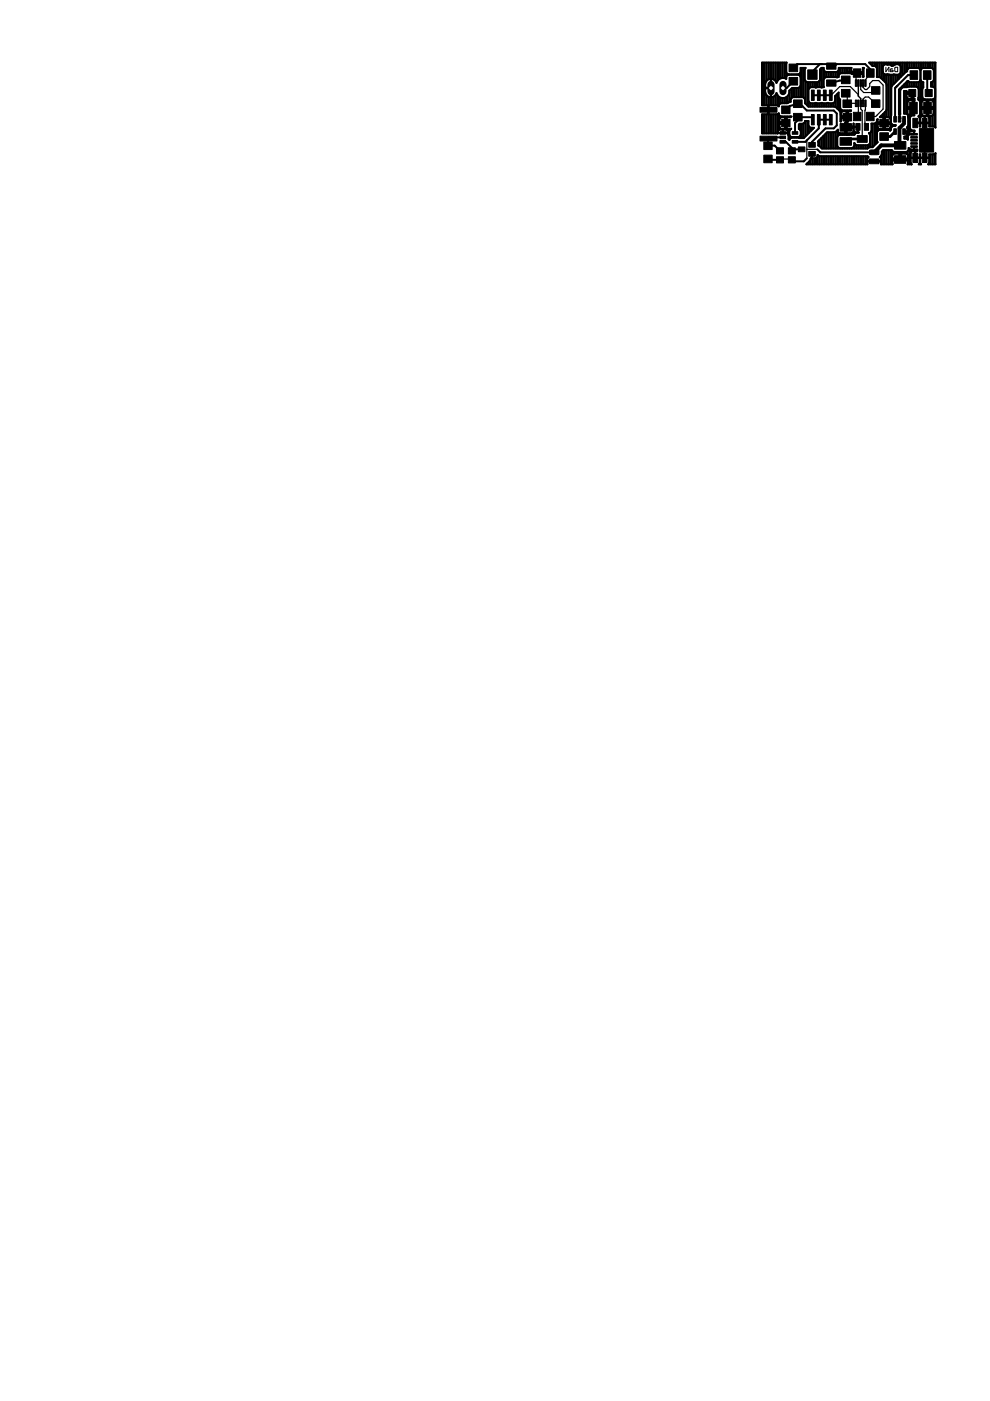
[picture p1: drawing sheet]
<svg xmlns="http://www.w3.org/2000/svg" width="210mm" height="297mm" viewBox="0 0 210 297" stroke-linecap="round" stroke-linejoin="round" font-family="sans-serif">
<g fill="#000" stroke="#000" stroke-width=".21">
<path d="M187.8 14.3v.9zM188.5 14.3v.9zM188.5 14.3l-.7 .9zM188.8 14.7v.5zM188.8 15.2h.4zM188.8 14.7l.1-.1zM188.9 14.6h.3zM189.2 15.2l.2-.2zM188.8 14.9h.4zM189.2 14.9l.2 .1zM189.7 14.4v.6zM189.7 14.4l.2-.1z"/>
<path d="M189.7 15l.2 .2zM189.9 14.3h.4zM190.3 14.3v.9zM189.9 15.2h.4z"/>
<path d="M184.4 31.9l.5-.1 1.4 .1v.8l-.4 .1-1.5-.1z" fill-rule="evenodd"/>
</g>
<g fill="#000" stroke="#000" stroke-width=".21">
<path d="M167.3 13.6h1.8v1.6h-1.8zM167.3 16.4h1.8v1.6h-1.8zM171.3 14.8h1.9v2h-1.9zM172 19.1h.6v2.2h-.6zM173.3 19.1h.6v2.2h-.6zM174.6 19.1h.6v2.2h-.6zM175.3 17h1.9v1.3h-1.9zM175.3 13.4h1.9v1.3h-1.9zM175.8 19.1h.6v2.2h-.6zM178.4 16.1h1.8v1.6h-1.8zM178.4 19h1.8v1.6h-1.8zM180.9 14.6h1.6v1.8h-1.6z"/>
<path d="M181.4 16.9h.2v1.4h-.2zM181.8 16.9h.3v1.4h-.3zM182.3 16.9h.3v1.4h-.3zM182.8 16.9h.3v1.4h-.3zM183.3 16.9h.3v1.4h-.3zM183.7 14.6h1.6v1.8h-1.6zM184.8 18.4h1.8v1.6h-1.8zM192.7 19h1.5v1.5h-1.5zM193 15h1.6v1.8h-1.6zM195.8 15h1.6v1.8h-1.6zM196.2 19h1.5v1.5h-1.5zM161.1 28.9h3.6v1h-3.6z"/>
<path d="M161.1 22.8h3.6v1h-3.6zM161.9 32.9h1.8v1.6h-1.8zM161.9 30.1h1.8v1.6h-1.8zM164.6 31.3h1.5v1.3h-1.5zM164.6 33.2h1.5v1.3h-1.5zM165.4 29.8h1.2v.6h-1.2zM165.4 28.8h1.2v.6h-1.2zM165.4 27.9h1.2v.6h-1.2zM165.7 22.5h1.8v1.6h-1.8zM165.7 25.3h1.8v1.6h-1.8zM167.2 31.3h1.4v1.3h-1.4zM167.2 33.2h1.4v1.3h-1.4z"/>
<path d="M168 27.9h1.2v.6h-1.2zM168 29.8h1.2v.6h-1.2zM168.3 24h1.8v1.7h-1.8zM168.3 21.2h1.8v1.6h-1.8zM169.3 31.2h1.4v1h-1.4zM171.5 32.1h1.4v1h-1.4zM171.5 30.2h1.4v1h-1.4zM172 24.3h.6v2.2h-.6zM173.3 24.3h.6v2.2h-.6zM174.6 24.3h.6v2.2h-.6zM175.8 24.3h.6v2.2h-.6zM178.1 29.2h2.4v1.6h-2.4z"/>
<path d="M178.1 26.2h2.4v1.6h-2.4zM178.7 21.2h1.8v1.6h-1.8zM178.7 24h1.8v1.7h-1.8zM180.9 23.8h1.6v1.8h-1.6zM181.4 21.2h.2v1.4h-.2zM181.5 26.2h.8v1.4h-.8zM181.8 28.7h2.1v1.5h-2.1zM181.8 21.2h.3v1.4h-.3zM182.3 21.2h.3v1.4h-.3zM182.8 21.2h.3v1.4h-.3zM183.3 26.2h.8v1.4h-.8zM183.3 21.2h.3v1.4h-.3z"/>
<path d="M183.7 23.8h1.6v1.8h-1.6zM184.4 33.7h1.9v1h-1.9zM184.8 21.2h1.8v1.6h-1.8zM186.5 28.2h1.9v1.6h-1.9zM186.5 25.3h1.9v1.6h-1.9zM189.5 24.7h.6v1.2h-.6zM189.5 27.3h.6v1.2h-.6zM189.7 30h2.4v1.6h-2.4zM189.7 33h2.4v1.6h-2.4zM190.5 24.7h.5v1.2h-.5zM191.4 24.7h.6v1.2h-.6zM191.4 27.3h.6v1.2h-.6z"/>
<path d="M192.9 21.7h1.6v2.4h-1.6zM193.1 28.3h1.4v.3h-1.4zM193.1 30.9h1.4v.3h-1.4zM193.1 29h1.4v.3h-1.4zM193.1 29.6h1.4v.3h-1.4zM193.1 30.2h1.4v.4h-1.4zM193.5 32.5h1.1v2h-1.1zM193.5 25.1h1.1v2h-1.1zM194.9 27.3h3v5h-3zM195.5 25.1h1.1v2h-1.1zM195.5 32.5h1.1v2h-1.1zM195.9 21.7h1.6v2.4h-1.6z"/>
</g>
<g fill="#000" stroke="#000" stroke-width=".42">
<path d="M161.6 13.3v9zM161.8 13.3v9zM162.2 13.3v9zM162.2 18.7v.8zM162.2 18.7h1.2zM162.2 17.8v.8zM162.3 17.6l-.1 .2zM162.2 19.5l.1 .2zM162.3 17.4v.2zM162.3 19.7v.2zM162.4 17.3l-.1 .1zM162.5 17.1l-.1 .2z"/>
<path d="M162.5 17.1l.2-.1zM162.5 13.3v3.8zM162.7 17l.1-.1zM162.8 16.9l.2-.1zM162.9 13.3v3.5zM163 16.8l.2-.1zM163.2 16.7h.2zM163.3 13.3v3.4zM163.4 18.7v1.9zM162.2 18.6h1.2zM163.4 16.7v1.9zM163.5 16.7v1.9z"/>
<path d="M163.6 16.7h.1zM163.7 13.3v3.4zM163.7 16.7l.2 .1zM163.9 16.8l.2 .1zM164 13.3v3.5zM164.1 16.9l.2 .1zM164.3 17l.1 .1zM164.4 17.1l.1 .2zM164.4 13.3v3.8zM164.5 17.3l.1 .1zM164.6 19.9l-.1 .2zM164.6 17.4v.2z"/>
<path d="M164.6 19.7v.2zM164.8 17.1l-.2 .5zM164.8 13.3v4zM164.8 17.1l.4-.4zM165.2 13.3v3.5zM165.2 16.7l.5-.2zM165.5 13.3v3.3zM165.7 16.5h.6zM165.9 13.3v3.2zM166.3 16.5l.4 .2zM166.3 13.3v3.2zM166.7 13.3v3.4z"/>
<path d="M166.7 13.5v1.8zM166.8 13.3l-.1 .2zM166.7 16.3v.4zM166.8 16.1l-.1 .2zM166.7 15.3l.1 .2zM161.6 13.3h5.2zM166.8 16.1l.2-.2zM166 18.7h.8zM166.8 15.5l.2 .2zM167 15.9l.2-.1zM167 15.7v.2zM167 15.7l.2 .1z"/>
<path d="M167.2 15.8h2zM167.4 19.2v.5zM167.4 19.7l-.2 .5zM167.4 19.2v2.5zM167.8 18.8v2zM167.4 19.2l.6-.6zM168.1 18.6v2zM168.2 17.2l-1.4 1.5zM168.5 18.6v2zM168.9 18.6v2zM169 13.6l-.8 .8zM169.2 15.8l.3 .1z"/>
<path d="M168 18.6h1.2zM169.3 18.6v2zM169.2 15.8l.3-.1zM169.5 15.9l.1 .2zM169.2 18.6l.3-.1zM169.6 15.5l-.1 .2zM169.6 16.1l.1 .2zM169.6 18.4l-.1 .1zM169.6 15.5v.6zM169.6 18.3v2.3zM169.7 14.4v.9zM169.7 15.3l-.1 .2z"/>
<path d="M169.7 16.3v1.9zM169.7 18.2l-.1 .2zM170 14.4v6.2zM170.4 14.4v6.3zM170.6 14.7v2.2zM170.7 14.5l-.1 .2zM170.6 16.9l.1 .2zM170.8 17.2v4.8zM169.7 14.4h1.1zM170.7 17.1l.2 .2zM170.9 17.3l.2 .1zM171.2 17.4v5z"/>
<path d="M171.5 18.8l-.1 .2zM171.5 17.4v1.4zM171.5 18.8l.2-.2zM171.7 18.6l.2-.1zM171.9 17.4v1.1zM171.9 18.5h.9zM172.3 15.2v.6zM172.3 17.4v1.1zM172.6 17.4v1.1zM172.8 18.5l.2 .1zM173 18.6l.2-.1zM173 17.4v1.2z"/>
<path d="M173.2 18.5h.8zM171.1 17.4h2.3zM173.4 17.4v1.1zM173.4 17.4l.2-.1zM173.8 17.1l-.2 .2zM173.8 17.1v1.4zM173.8 13.6l-1.5 1.6zM173.9 14.7v2.2zM173.9 16.9l-.1 .2zM174 18.5l.2 .1zM174.1 14.4v4.1zM174.2 14.4l-.3 .3z"/>
<path d="M174.2 18.6l.3-.1zM169 13.6h5.2zM173.8 13.6h.4zM174.2 14.4h.2zM174.5 18.5h.2zM174.5 14.4v4.1zM174.6 16.8v1.6zM174.7 16.6l-.1 .2zM174.6 14.4v.4zM174.4 14.4h.2zM174.6 18.4l.1 .1zM174.7 16.6l.2-.2z"/>
<path d="M174.6 14.8l.1 .2zM174.9 16.4l.2-.1zM174.7 15l.2 .2zM174.9 15.2v1.2zM175.1 16.3h2.3zM174.9 15.2l.2 .1zM175.3 15.3v1zM175.6 15.3v1zM174.2 13.6h1.6zM176 15.3v1zM176.3 13.9v.1zM175.8 13.6l.5 .4z"/>
<path d="M176.4 15.3v1zM176.8 15.3v1zM176.3 14h.7zM177.1 15.3v1zM177.4 16.3l.1 .1zM175.1 15.3h2.3zM177.4 13.6l-.4 .4zM177.5 16.4l.3-.1zM177.5 15.2v1.2zM177.5 19.9v3.1zM177.4 15.3l.2-.1zM177.8 15l-.2 .2z"/>
<path d="M177.8 19.6l-.7 .8zM177.8 16v.3zM177.9 15.8l-.1 .2zM177.8 14.4v.4zM177.8 14.8v.2zM177.9 14.4v1.4zM177.9 15.8l.2-.2zM176.3 17.6l1.8-.5zM178.1 15.6l.2-.1zM178.3 14.4v1.1zM178.3 15.5h2zM178.6 14.4v1.1z"/>
<path d="M179 14.4v1.1zM178.1 17.1h1.1zM179.3 16.9l-.1 .2zM179.4 14.4v1.1zM179.7 14.4v1.1zM180.1 14.4v1.1zM180.3 15.5l.3 .1zM180.5 14.5v.8zM180.5 14.4v.1zM177.8 14.4h2.7zM180.5 15.3v.3zM180.6 15.7h.9z"/>
<path d="M180 15.2h.7zM180.9 15.3v.4zM181.2 15.3v.4zM180.7 15.2l.8 .7zM181.5 15.3v.4zM180.5 15.3h1zM181.9 15.3v.4zM181.9 15.7h1.1zM182 15.3v.4zM182.4 15.3v.4zM182.7 15.3v.4zM182.9 14.4l.1 .1z"/>
<path d="M183 14.5v.8zM181.9 15.3h1.1zM183 15.7v.6zM183.1 16.2l-.1 .1zM183.1 14.5v1.7zM182.9 14.4h.2zM177.4 13.6h6zM184.3 13.3l.7 .7zM184.6 14.8l-.1 .7zM184.6 13.3v.3zM183.4 13.6l1.2 1.2zM185 14h.4z"/>
<path d="M185 13.3v.7zM185.4 13.3v.7zM185.4 14l.3 .1zM185.7 14.1l.1 .1zM185.7 13.3v.8zM185.8 14.2l.1 .3zM185.9 14.5v1.8zM185.9 16.3h.5zM186.1 13.3v3zM186.4 16.3l.3 .1zM186.5 13.3v3.1zM186.7 16.4l.2 .3z"/>
<path d="M186.9 13.3v3.3zM186.9 16.7l1 .9zM187.2 14.1v1zM187.3 13.9l-.1 .2zM187.2 13.3v.7zM187.2 15.5v1.5zM187.3 13.9l.2-.2zM187.5 13.7l.2-.1zM187.6 13.3v.4zM187.6 15.8v1.6zM187.7 13.6h.3zM187.9 17.6l.1 .3z"/>
<path d="M188 13.6l.1 .1zM188 17.9v.3zM188 18.2v5.1zM188 13.3v.3zM188 15.8v9zM188.1 15.8l.2 .1zM188.4 13.3v.3zM188.4 15.9v8.9zM188.3 15.9h.3zM188.7 13.3v.4zM188.7 15.9v9.2zM189 18.5v.3z"/>
<path d="M189.1 18.2l-.1 .3zM189.1 13.9h.2zM189.1 18.2l.7-.7zM189.1 13.3v.6zM189.1 15.9v2.3zM188.6 15.9h.5zM189.3 13.9l.2-.2zM189.1 15.9h.3zM189.5 13.3v.4zM189.5 15.8v2zM189.4 15.9l.1-.1zM189.5 13.7l.2-.1z"/>
<path d="M189.5 15.8l.2 .1zM189.7 13.6h.8zM189.8 18.7v6.6zM189.8 17.5l2.3-2.3zM189.9 13.3v.3zM189.9 15.9v1.5zM189.7 15.9h.3zM190.2 13.3v.3zM190.2 15.9v1.2zM190.3 18.2l-.4 .3zM189.8 18.7l.5-.5zM190 15.9h.5z"/>
<path d="M190.5 13.6l.2 .1zM190.6 19v5.2zM190.6 13.3v.4zM190.6 15.8v.9zM190.5 15.9l.2-.2zM190.7 13.7l.2 .2zM191 18.8l-.1 .3zM190.9 15.6l-.2 .1zM190.9 13.9l.1 .2zM190.9 18.6l-.3 .4zM191 15.1v.2zM191 15.3l-.1 .3z"/>
<path d="M191 14.1v.3zM191 14.4v.7zM191 13.3v3zM191 18.6v.3zM191.2 18.6l-.2 .2zM191.2 18.6l.3-.1zM191.3 13.3v2.6zM191.3 18.2v.4zM191.5 18.5h.4zM191.7 19.3v4.8zM191.7 13.3v2.3zM191.7 17.9v.6z"/>
<path d="M191.9 18.5h.4zM192.1 15.2l.2-.1zM192.1 13.3v1.9zM192.1 17.5v1zM192.1 19.3v4.8zM192.2 19.9h1zM192.2 19.3v.3zM191.7 19.3h.5zM192.3 18.5l.2-.1zM192.3 14.9v.2zM192.4 14.7l-.1 .2zM192.4 14.7l.2-.2z"/>
<path d="M190.9 18.6l1.5-1.4zM192.5 13.3v1.3zM192.5 17.2v1.2zM192.5 19.6v.3zM192.5 15.9l-2.2 2.3zM192.5 18.4h1.8zM192.6 14.5l.2-.1zM192.4 17.2l.2 .1zM192.8 14.4h1.9zM192.6 17.3l.2 .1zM192.8 13.3v1.1zM192.8 17.4v1z"/>
<path d="M192.8 19.6v.3zM193.2 13.3v1.1zM193.2 17.4v1zM193.2 19.6v.3zM193.2 19.9v1zM192.2 19.6h1zM193.4 19.7l.3 .3zM193.2 19.9h.4zM193.6 13.3v1.1zM193.6 17.4v1zM193.7 20v2.9zM193.6 15.8l.2 .1z"/>
<path d="M192.5 15.9h1.3zM194 13.3v1.1zM194 17.4v1zM194.3 18.4l.2 .1zM194.3 13.3v1.1zM194.3 17.4v1zM194.5 18.5l.2 .1zM194.7 14.4l.2 .1zM192.8 17.4h1.9zM194.7 18.6l.1 .3zM194.7 13.3v1.1zM194.7 17.4v1.3z"/>
<path d="M194.8 18.9v1.7zM194.9 14.5l.2 .2zM194.7 17.4l.2-.1zM195.1 14.7l.1 .2zM194.9 17.3l.2-.1zM195.1 13.3v1.5zM195.1 17.1v7.9zM195.2 14.9v2.1zM195.2 17l-.1 .2zM195.3 14.7l-.1 .2zM195.2 17l.1 .2zM195.3 14.7l.1-.2z"/>
<path d="M195.3 17.2l.1 .1zM195.4 14.5l.3-.1zM195.5 13.3v1.2zM195.5 17.4v4.1zM195.6 18.6v.3zM195.6 18.6l.2-.1zM195.4 17.3l.3 .1zM195.7 14.4h1.8zM195.8 17.4v1.1zM195.9 13.3v1.1zM196.2 13.3v1.1zM196.6 13.3v1.1z"/>
<path d="M196.6 19.4l.3 .3zM196.6 15.9v3.5zM197 13.3v1.1zM197.3 13.3v1.1zM197.4 17.4v1zM197.4 18.4h.4zM197.5 14.4l.2 .1zM197.7 13.3v1.2zM197.7 17.4v1zM197.5 17.4l.2-.1zM197.7 14.5l.2 .2zM197.8 18.4l.2 .1z"/>
<path d="M197.9 17.2l-.2 .1zM197.9 14.7l.1 .2zM198 14.9v2.1zM198 17l-.1 .2zM198 18.5l.2 .1zM198.1 13.3v5.2zM198.2 18.6l.1 .3zM198.3 18.9v1.7zM184.3 13.3h14zM161.6 24.2v4.1zM161.6 28.3h3.2zM161.6 22.3h1.3z"/>
<path d="M161.8 24.2v4.1zM162.2 24.2v4.1zM162.3 19.9l.1 .2zM162.4 20.1l.1 .1zM162.5 20.2v2.1zM162.5 24.2v4.1zM162.5 20.2l.2 .2zM162.7 20.4l.1 .1zM162.8 29.5v1.4zM162.9 30.9h1.4zM162.9 23.3v.9zM161.6 24.2h1.3z"/>
<path d="M162.9 22.3v.9zM162.9 20.5v2.7zM162.9 23.3v5zM162.8 29.5l.1-.1zM162.9 29.1v.3zM163 23.3v.9zM163 22.3v.9zM163 22.3h1.8zM162.8 20.5l.2 .1zM162.8 33.7l.2 .2zM163 20.6h.2zM163.3 20.6v1.7z"/>
<path d="M163.3 24.2v4.1zM163.2 20.6h.2zM163.5 18.7v1.9zM163.7 20.6v1.7zM163.7 24.2v4.1zM163.6 20.6h.1zM163.7 20.6h.2zM164 20.5v1.8zM164 24.2v4.1zM163.9 20.6l.2-.1zM164.1 20.5l.2-.1zM164.3 30.9l1.1 1.1z"/>
<path d="M164.4 20.2l-.1 .2zM164.4 20.2v2.1zM164.4 24.2v4.1zM164.5 20.1l-.1 .1zM163 24.2h1.8zM164.8 22.3l.1 .1zM164.8 20.1v2.2zM164.8 24.2v4.1zM164.6 19.7l.2 .5zM164.8 24.2h.1zM164.9 28.2h1.1zM164.9 27.9v.3z"/>
<path d="M164.9 27.7v.2zM164.9 22.4h.1zM165 27.6l-.1 .1zM164.9 24.2h.1zM165 27.6l.1-.1zM165 22.4l.1 .1zM165.1 24.1l-.1 .1zM165.1 24v.2zM165.1 22.4v.2zM165.2 22.1l-.1 .3zM165.2 20.5v1.8zM165.2 24.3v3.2z"/>
<path d="M165.2 27.5h.1zM165.1 24.2l.1 .2zM165.4 22l-.2 .1zM164.8 20.2l.4 .4zM165.3 26.3v.6zM165.3 26.3h1.1zM165.3 25.2v.7zM165.3 25.1v.1zM165.3 26.9v.2zM165.4 25l-.1 .1zM165.3 27.5h.7zM165.3 27.1l.1 .1z"/>
<path d="M165.4 25l.1-.1zM163 33.9h2.4zM165.2 24.4l.2 .2zM165.4 22l.2-.1zM165.4 27.2l.1 .1zM165.5 24.9h.1zM165.5 20.7v1.2zM165.5 24.7v.2zM165.5 25.9v.4zM165.5 27.3v.2zM165.5 27.3h.1zM165.6 24.9l.1-.1z"/>
<path d="M165.4 24.6l.2 .1zM165.6 21.9h1.3zM165.6 27.3h.1zM165.7 24.8h.7zM165.2 20.6l.5 .2zM165.9 20.8v1.1zM165.9 24.7v.1zM165.9 25.9v.4zM166 27.5v.7zM166 27.5h.6zM166 28.2h1zM162.9 29.1h3.1z"/>
<path d="M165.7 20.8h.6zM166.3 20.8v1.1zM166.3 24.7v.1zM166.3 25.9v.4zM166.4 26.3v1zM165.7 27.3h.7zM166.4 25.9v.4zM165.3 25.9h1.1zM166.4 24.8v1.1zM166.4 25.9h.4zM166.6 27.5h.1zM166 30.1h.6z"/>
<path d="M166.7 20.6v1.3zM166.7 24.7v1.2zM166.7 26.3v1.2zM166.7 27.5h.2zM166.3 20.8l.5-.2zM166.8 26.3v1zM166.4 26.3h.4zM166.8 24.8v1.1zM166.8 24.8h.8zM166.9 27.5v.1zM166.9 27.6l.1 .1zM167 27.7v.2z"/>
<path d="M167 27.9v.3zM167 28.2v.2zM167 20.3v1.5zM167 24.7v.1zM167 27.3v1.2zM167.1 28.5l.1 .2zM167.1 21.7h.1zM167.2 20.2l-.4 .4zM167.2 28.7v.8zM167.2 29.5l.2 .2zM167.2 21.7h.1zM167.3 21.7l.4-.1z"/>
<path d="M167.4 27.8v.8zM167.4 27.6v.2zM167.4 29.5v.2zM167.4 24.7v.1zM167.4 27.3v.4zM167.4 28.7v.9zM167.4 28.6v.2zM167.4 27.6l.2-.2zM167.4 29.5l.2-.2zM166.6 23.3l.8-.8zM166.8 27.3h.8zM167.4 28.8l.2 .2z"/>
<path d="M167.6 27.4l.1-.1zM167.6 29.3l.2-.1zM167.7 24.7v.1zM165.6 24.7h2.1zM167.7 21.1v.5zM167.7 20.8v.3zM167.6 27.3h.1zM167.7 20.8l.2-.1zM167.8 29v.2zM167.6 29l.2 .1zM167.8 29.2h1.5zM166.6 30.1l1.3 1.2z"/>
<path d="M167.9 31.3v.7zM167.9 31.7v.3zM167.9 20.7l.2-.1zM168.1 20.6h2.1zM168.1 29.1v.1zM167.9 33.9h.3zM168.5 29.1v.1zM168.2 33.9l.3 .3zM168.6 26.1v2.1zM168.9 29.1v.1zM167.4 22.5l1.8-.5zM169.2 25.5l-.6 .6z"/>
<path d="M169.2 24.8v.7zM169.3 29.1v.1zM167.8 29.1h1.5zM169.3 29.2l.2 .1zM169.4 26.4v.9zM169.4 27.3l.1 .1zM169.5 29.3h.9zM169.5 27.4l.2 .2zM169.3 29.1l.2-.1zM169.4 26.4l.1-.2zM169.6 26.2v1.3zM169.6 28.8v.5z"/>
<path d="M169.7 27.6l.1 .2zM169.5 29l.2-.2zM169.8 27.8v.8zM169.8 28.6l-.1 .2zM167.9 31.7h2.1zM170 26.2v3.1zM169.2 22l.9 .5zM169.5 26.2h.7zM170.2 20.6l.2 .1zM170.4 26.2v3.1zM170.2 26.2h.2zM170.4 20.7l.2 .1z"/>
<path d="M172.6 27.1l-2.2 2.2zM168.5 34.2h1.9zM170.6 26l-.2 .2zM170.6 20.8l.1 .3zM170.7 25.8l-.1 .2zM170.7 21.1v.8zM170.7 21.9l.7 .7zM168.6 30.1h2.1zM170.8 25.7v3.2zM171 34.8h12.9zM170.4 34.2l.7-.6zM170.7 30.1l.4-.3z"/>
<path d="M173.6 27.2l-2.5 2.6zM170.1 22.5l1 .9zM171.1 34.7l-.1 .1zM171.2 25.7v2.9zM171.2 34.6v.2zM171.4 22.6h5.6zM171.4 25.7v.9zM170.7 25.7h.7zM171.4 19v2.4zM171.5 21.6v1zM171.5 26.8v1.4zM171.5 34.3v.5z"/>
<path d="M171.4 26.6l.1 .2zM171.4 21.4l.1 .2zM171.5 26.8l.2 .2zM171.5 21.6l.2 .2zM171.8 34l-.7 .7zM171.9 33.6v.1zM171.9 33.7l-.1 .3zM171.9 21.9v.7zM171.9 27.1v.7zM171.9 33.6v1.2zM171.7 27l.2 .1zM171.7 21.8l.2 .1z"/>
<path d="M172.1 32.7v.9zM171.9 33.6h.2zM172.2 30.1v.6zM172.2 32.7v.9zM172.3 21.9v.7zM172.3 27.1v.3zM172.3 33.6v1.2zM172.3 25.4v.5zM172.3 24.8v.6zM169.2 24.8h3.1zM171.9 27.1h.7zM172.6 21.9v.7z"/>
<path d="M172.6 33.6v1.2zM171.9 21.9h.9zM172.2 33.6h.7zM172.8 21.9l.2-.1zM173 21.8v.8zM173 33.5v1.3zM172.9 33.6l.2-.1zM173 21.8l.2 .1zM173.2 33.4l-.1 .1zM173.3 33.3l-.1 .1zM173.3 33.2v.1zM173.3 32.9v.3z"/>
<path d="M173.4 21.9v.7zM173.4 32.9v1.9zM173.4 30l.1 .1zM173.3 32.9l.2 .1zM173.5 30.1v.8zM173.5 30.9l.3 .1zM173.6 25.4h1.3zM173.6 25.4v1.2zM173.6 26.6v.6zM172.3 20.2h1.3zM173.8 31l.5 .5zM173.8 21.9v.7z"/>
<path d="M173.8 29.6v1.4zM173.8 33.1v1.7zM173.5 33l.3 .1zM173.3 31.7l.6 .6zM173.2 21.9h.8zM174.1 21.8v.8zM174.1 29.3v2.1zM174.1 33.1v1.7zM174 21.9l.2-.1zM174.3 31.5h9.6zM174.2 21.8l.3 .1zM174.5 21.9v.7z"/>
<path d="M174.5 28.9v2.6zM174.5 33.1v1.7zM174.9 25.4h1.2zM173.6 20.2h1.3zM174.9 21.9v.7zM174.9 28.5v3zM174.9 33.1v1.7zM175 27.2l-2.8 2.9zM175.3 21.9v.7zM175.3 28.2v3.3zM175.3 33.1v1.7zM174.5 21.9h.8z"/>
<path d="M175.4 28l-2 2zM175.3 21.9l.2-.1zM175.6 21.9v.7zM175.6 28v3.5zM175.6 33.1v1.7zM175.5 21.8l.2 .1zM176 21.9v.7zM176 28v3.5zM176 33.1v1.7zM174.9 20.2h1.2zM176.4 21.9v.7zM176.4 28v3.5z"/>
<path d="M176.4 33.1v1.7zM175.7 21.9h.9zM175.4 28h1.2zM176.8 21.8v.8zM176.8 28v3.5zM176.8 33.1v1.7zM176.6 21.9l.2-.1zM176.8 23.4l.6 .7zM171.1 23.4h5.7zM175 27.2h1.8zM176.6 28h.4zM177 22.6l.2 .1z"/>
<path d="M176.8 21.8l.2-.2zM177.1 20.4v1zM177.1 21.4l-.1 .2zM177.1 20.3v2.4zM177.1 28v3.5zM177.1 33.1v1.7zM177 28l.2-.1zM177.2 22.7l.3 .3zM177.4 24.1v2.5zM177.4 26.6l-.6 .6zM177.5 23l.6 .6zM177.5 29.1v1.8z"/>
<path d="M177.6 28.8l-.1 .3zM177.5 27.6v3.9zM177.5 33.1v1.7zM177.5 30.9l.1 .2zM177.6 28.8l.2-.1zM177.7 27.5v.4zM177.2 27.9l.5-.4zM177.7 27.9v.1zM177.7 28l.1 .1zM177.6 31.1l.2 .2zM177.8 28.7l.2-.1zM177.8 19.6v1.1z"/>
<path d="M177.8 28.1v.1zM177.9 20.9v2.5zM177.9 28.2v.4zM177.9 31.3v.2zM177.9 33.1v1.7zM177.8 20.7l.1 .2zM177.8 28.2h.1zM178 28.6h1.5zM177.8 31.3l.2 .1zM177.9 28.2l.2 .1zM177.9 20.9l.2 .2zM178.1 23.6l.1 .3z"/>
<path d="M178.1 21.1v1.8zM178.2 23.9v.3zM178.2 24.2v1.5zM178.1 22.9l.1 .3zM178.3 23.2v2.5zM178.3 28.3v.3zM178.3 33.1v1.7zM178.3 25v.7zM178.3 25h1.1zM178.3 24v.6zM178.3 23.9v.1zM178.4 23.8l-.1 .1z"/>
<path d="M178.4 23.8l.1-.1zM178.2 23.2l.2 .1zM178.5 23.7l.1-.1zM178.6 23.6h.1zM178.4 23.3l.2 .1zM178.6 23.4v.2zM178.6 24.6v.4zM178.6 28.3v.3zM178.6 33.1v1.7zM178.7 23.6h.7zM179 23.4v.2zM179 24.6v.4z"/>
<path d="M179 28.3v.3zM179 33.1v1.7zM179.1 27.2v1.1zM178.1 28.3h1zM179.1 26.1v.7zM179.1 26.8h.4zM179.4 23.4v.2zM179.4 24.6v.4zM179.4 26.1v.7zM179.4 27.2v1.4zM179.4 33.1v1.7zM179.1 26.1h.3z"/>
<path d="M179.4 25v1.1zM178.3 24.6h1.1zM179.4 23.6v1zM179.4 24.6h.4zM179.5 26.8v.4zM179.5 27.2h1.5zM179.5 27.2v1.1zM179.1 27.2h.4zM179.5 25.7v1.1zM179.5 25.7h.3zM179.6 28.6h.3zM179.7 23.4v1.2z"/>
<path d="M179.7 25v.7zM179.7 26.8v.4zM179.7 28.3v.3zM179.7 33.1v1.7zM179.8 25v.7zM179.4 25h.4zM179.8 23.6v1zM179.8 23.6h.6zM179.9 28.6h.1zM180 28.6h1.2zM180.1 23.4v.2zM180.1 26.8v.4z"/>
<path d="M180.1 28.3v.3zM180.1 33.1v1.7zM180.4 23.5v.1zM178.6 23.4h1.8zM180.5 26.8v.4zM180.5 28.3v.3zM180.5 33.1v1.7zM179.5 28.3h1.1zM178 31.4h2.6zM180.6 28.3l.1-.1zM180.7 28.2h.1zM180.6 31.4l.3-.1z"/>
<path d="M180.9 26.8v.4zM180.9 28.1v.5zM180.9 31.3v.2zM180.9 33.1v1.7zM180.8 28.2l.1-.1zM181 28l-.1 .1zM181 26.2v.6zM179.5 26.8h1.5zM181 27.2v.7zM181 27.9v.1zM181 26.9v.8zM181 26.9h.9z"/>
<path d="M181 26.2v.7zM181 27.7v.1zM181 31.1l-.1 .2zM181 27.8l.1 .1zM181.1 30.4v.5zM181.1 30.9l-.1 .2zM181.2 28.4v.2zM181.1 27.9l.1 .1zM181.2 28.4l.2-.2zM181.2 30.4v.1zM181.2 28v.4zM181.2 30.5v1z"/>
<path d="M181.2 33.1v1.7zM181.2 28l.1 .1zM181.3 28.1h.1zM181.4 28.2l.2-.1zM181.2 30.5l.2 .2zM181.6 28.1h.5zM181.4 30.7l.2 .1zM181.6 30.8v.7zM181.6 33.1v1.7zM181.9 26.9v1.2zM181.4 28.1h.5zM182 30.8v.7z"/>
<path d="M182 33.1v1.7zM181.9 28.1h.2zM182.4 30.8v.7zM182.4 33.1v1.7zM182.7 30.8v.7zM182.7 33.1v1.7zM183.1 30.8v.7zM183.1 33.1v1.7zM183.5 30.8v.7zM183.5 33.1v1.7zM183.9 30.8v.7zM183.9 33.1v1.7z"/>
<path d="M183.9 34.2v.6zM183.9 34.2h1.4zM183.9 33.7v.5zM183.9 33.5v.2zM184 33.4l-.1 .1zM173.8 33.1h10.1zM183.9 31.5l.2-.2zM184.1 33.3l-.1 .1zM181.6 30.8h2.4zM183.9 33.1l.2 .2zM184.1 31.3l.3-.1zM184 30.8l.2-.1z"/>
<path d="M184.2 28.2l.2 .2zM184.3 30.6v.7zM184.4 28.4l.1 .2zM184.4 30.5l-.2 .2zM184.4 31.2h.6zM184.5 28.6v1.7zM184.5 30.3l-.1 .2zM184.3 28.2h.2zM184.6 28v3.2zM184.7 28l-.2 .2zM184.8 26.2v1.5zM184.8 27.7l-.1 .3z"/>
<path d="M185 26.2v5zM185 31.2l1-1zM173.9 32.3h11.5zM185.4 26.2v4.6zM185.4 34.2h1.4zM184.8 26.2h.6zM185.4 26.2l.3-.1zM185.7 26v4.5zM185.8 25.9l-.1 .2zM185.9 25.4v.3zM185.9 25.7l-.1 .2zM185.9 28v1.9z"/>
<path d="M186 27.8l-.1 .2zM186 30.2l.1-.1zM185.9 29.9l.1 .2zM186 27.8l.2-.2zM185.9 25.4l.2-.1zM186.1 26.3v.7zM186.1 26.3h1.2zM186.1 25.3v.6zM186.1 27v.1zM186.1 25.9v.4zM186.1 27.1v.6zM186.1 27.1l.1 .1z"/>
<path d="M186.2 27.6h.2zM186.2 27.2l.1 .1zM186.3 27.3h.1zM186.4 27.6h2.1zM186.4 27.3l.1 .1zM186.5 25.9v.4zM186.5 27.4v.2zM186.5 24.8h.8zM186.6 33.3l.1 .1zM186.7 33.4l.1 .1zM186.8 33.5v.2zM186.8 34.8h2.4z"/>
<path d="M186.8 33.7v.5zM186.8 34.2v.6zM186.8 33l-.2 .3zM186.9 24.5v.3zM186.9 25.9v.4zM186.9 27.4v.2zM186.9 32.9v1.9zM187 32.1v.6zM187 32.7l-.2 .3zM187.2 24.2v.6zM187.2 25.9v.4zM187.2 27.4v.2z"/>
<path d="M187.2 31.9v2.9zM187.3 31.8l-.3 .3zM187.3 24.8v1.1zM187.3 25.9h.3zM187.3 26.3v1.1zM186.5 27.4h.8zM187.3 25.9v.4zM186.1 25.9h1.2zM187.6 23.8v2.1zM187.6 26.3v1.3zM187.6 31.8v3zM187.6 24.8v1.1z"/>
<path d="M187.6 24.8h.8zM187.6 25.9v.4zM187.6 26.3h1.2zM187.6 26.3v1.1zM187.3 26.3h.3zM187.7 23.7l-1.1 1.1zM187.9 23.5l-.2 .2zM188 23.3l-.1 .2zM188 25.9v.4zM188 27.4v.2zM188 31.8v3zM188.4 25.9v.4z"/>
<path d="M188.4 27.4v.2zM188.4 31.8v3zM188.4 24.8l.1 .1zM187.6 27.4h.8zM188.5 27.6h.2zM188.5 24.9l.1 .1zM188.4 27.4l.1-.1zM188.6 25h.1zM188.5 27.3h.1zM188.7 25l.1 .1zM188.7 27.2l-.1 .1zM188.9 27.5l-.2 .2z"/>
<path d="M188.7 25.9v.4zM188.7 27.2v.5zM188.7 31.8v3zM188.8 25.1v.2zM188.8 27.1l-.1 .1zM188.8 25.3v.6zM187.6 25.9h1.2zM188.8 26.3v.7zM188.8 27v.1zM188.9 27.2v.3zM189 26.9l-.1 .3zM188.9 24.6v1.4z"/>
<path d="M189 24.4l-.1 .2zM189 18.8v5.6zM189 26.9l.2-.1zM188.9 26l.1 .2zM187.3 31.8h1.8zM189.1 26.4v.4zM189.1 31.9v2.9zM189.1 31.8v.2zM189.2 26.8l.2-.1zM189 26.2l.2 .2zM189.2 34v.7zM189.2 34h1.4z"/>
<path d="M189.2 33v.6zM189.2 32.8v.2zM189.2 34.7v.1zM189.4 32.6l-.1 .1zM189.1 32l.2 .1zM189.4 32.6h.1zM189.4 26.7h.4zM189.2 26.4l.2 .1zM189.5 32.6h.1zM189.5 26.5v.2zM189.5 32.2v.4zM189.5 33.6v.4z"/>
<path d="M189.3 32.1l.2 .1zM189.6 32.6h1zM189.9 26.6l-.1 .1zM189.4 26.5h.5zM189.9 32.2v.4zM189.9 33.6v.4zM190.2 32.2v.4zM190.2 33.6v.4zM190.6 24.2h.1zM190.6 32.2v.4zM190.6 33.6v.4zM189.2 33.6h1.4z"/>
<path d="M190.6 32.6v1zM190.6 33.6h.4zM190.7 24.2v.9zM190.7 24.2h.2zM190.9 19.1v5.1zM191 32.2v1.4zM191 32.6v1zM191 32.6h1.1zM191 33.6v.4zM191 34h1.5zM191.3 32.2v.4zM191.3 33.6v.4z"/>
<path d="M191.7 24.1h.4zM191.7 32.2v.4zM191.7 33.6v.4zM191.7 27.9h.7zM191.7 29v.4zM191.7 29.4h.5zM191.7 29h.3zM192.1 24.1l.2 .1zM192.1 32.6h.1zM192.1 32.2v.4zM192.1 33.6v.4zM192.1 28.9v.5z"/>
<path d="M192 29l.1-.1zM189.5 32.2h2.7zM192.2 29.4l.2 .1zM192.2 19.9v.6zM192.2 32.6h.1zM192.1 28.9l.1-.1zM192.2 20.5l.1 .2zM191.7 27.9l.6 .6zM192.3 20.7v.1zM192.3 24.2l.2 .1zM192.3 27l.1 .1zM192.3 28.8h-.1z"/>
<path d="M192.3 32.6l.1 .1zM192.4 27.1v.1zM192.4 28.7l-.1 .1zM192.3 20.8h.1zM192.2 32.2l.2-.1zM192.4 29.5l.1 .1zM192.4 27.2v.7zM192.4 27.9v.7zM192.4 28.6v.1zM192.4 23.1v1.1zM192.4 23.1h1.1zM192.4 21.7v1z"/>
<path d="M192.4 21.5v.2zM192.4 34.8h.9zM192.4 24.2v.1zM192.5 21.4l-.1 .1zM192.5 32v.8zM192.5 33.6v.4zM192.5 20.9v.6zM192.5 22.7v.4zM192.5 26.8v2.8zM192.5 32.8v.2zM192.5 29.5v.1zM192.5 28.8v.6z"/>
<path d="M192.6 28.6l-.1 .2zM192.4 20.8l.1 .1zM192.5 24.3l.1 .3zM192.5 33v.6zM191 33.6h1.5zM192.5 34v.7zM192.5 34.7v.1zM192.4 24.3l.1 .1zM192.5 21.4l.1-.1zM192.5 26.8l-.2 .2zM192.6 32l-.2 .1zM192.6 24.6v.3z"/>
<path d="M192.6 24.9l.1 .2zM192.5 24.4l.1 .1zM192.6 21.3h.1zM192.5 20.9h.1zM192.6 28.2v.3zM192.7 28.1l-.1 .1zM192.6 28.5h1.2zM192.3 28.5h.3zM192.7 31.4v.3zM192.7 31.7l-.1 .3zM192.7 25.1v.8zM192.7 25.9v.1z"/>
<path d="M192.7 28v.1zM192.6 24.5h.1zM192.7 21.3h.1zM192.7 26v.4zM192.7 26.4l-.2 .4zM192.7 31.4v.1zM192.7 28l.1-.1zM192.7 24.5l.1 .1zM192.8 21.3h.7zM192.7 31.5l.1 .1zM192.8 27.9h.1zM192.8 31.6v3.2z"/>
<path d="M192.8 20.9v.4zM192.8 22.7v.4zM192.8 24.6v3.3zM192.8 31.6l.1 .1zM192.9 27.9l.1-.1zM192.9 25v2.2zM193 24.7l-.1 .3zM192.9 31.7h.1zM193 27.8h.8zM192.9 27.2l.1 .2zM193 24.7l.2-.1zM193.1 33.5v1z"/>
<path d="M193.1 33.5h.9zM193.1 32.4v1zM193.1 32.3v.1zM193.1 34.5v.1zM193.2 32.2l.1-.1zM193 27.4l.2 .2zM192.8 24.6h.4zM193.2 31.7v.5zM193.2 20.9v.4zM193.2 22.7v.4zM193.2 27.6v.2zM192.6 20.9h.6z"/>
<path d="M193.2 34.7l.1 .1zM193.3 32.1l.1-.1zM193.4 32h.1zM193.2 27.6l.2 .1zM193.5 32h.5zM193.5 23.1v1.4zM193.5 24.5h.4zM193.5 22.7v.4zM192.4 22.7h1.1zM193.5 21.3v1.4zM193.5 22.7h.4zM193.6 19.9v1z"/>
<path d="M193.6 31.7v.3zM193.6 20.9v1.8zM193.6 23.1v1.4zM193.6 27.7v.1zM193.7 22.9v.8zM193.8 31.2v.5zM193 31.7h.8zM193.8 27.8v.5zM193.5 23.1h.4zM193.9 23.1v1.4zM193.9 21.3v1.4zM193.9 27.7v.1z"/>
<path d="M193.4 27.7h.5zM193.9 20.9v.4zM193.6 20.9h.3zM194 31.7v.3zM193.1 33.4h.9zM194 32v1.4zM194.1 32v1.4zM194.1 32h.4zM194.1 33.5h.9zM194.3 31.7v.3zM194.5 31.7v.3zM193.8 31.7h.7z"/>
<path d="M194.7 20.7v.4zM194.7 24.7h.1zM194.7 26.1h.3zM194.8 20.6l-.1 .1zM194.8 34.8h.5zM194.8 21.2l.2 .2zM194.8 24.7l.1 .1zM194.9 24.8l.1 .1zM194.9 34.7l-.1 .1zM195 24.9v.1zM195 21.4l.1 .2zM195 24.4l-.2 .2z"/>
<path d="M195 25v1zM194.7 26h.3zM195 26.1v.7zM195 33.5v1zM195 34.5v.1zM195 32.7v.7zM194.1 33.4h.9zM195.1 21.6v2.6zM195.1 24.2l-.1 .2zM195.1 26.1v.7zM195.1 26.1h.9zM195.1 25v1z"/>
<path d="M195.1 24.9v.1zM195.1 33.5v1zM195.1 33.5h.9zM195.1 32.7v.7zM195.1 34.5v.3zM195.2 24.8l-.1 .1zM195.1 34.5v.1zM195.2 24.8l.1-.1zM195.3 24.7l.1-.1zM195.2 34.7l.1 .1zM195.4 24.6h.1zM195.4 23.1v1.1z"/>
<path d="M195.4 23.1h1.1zM195.4 21.7v1zM195.4 21.5v.2zM195.4 24.2v.1zM195.5 21.4l-.1 .1zM195.5 22.7v.4zM195.5 24.3v.3zM195.5 24.6h.5zM195.4 24.3l.1 .1zM195.5 21.4l.1-.1zM195.6 18.9v1.7zM195.5 24.4l.1 .1z"/>
<path d="M195.6 21.3h.1zM195.6 20.6v.2zM195.6 24.5h.1zM195.7 21.3h.1zM195.7 24.5l.1 .1zM195.8 21.3h.7zM195.6 20.8l.2 .2zM195.9 21v.3zM195.9 22.7v.4zM195.1 26h.9zM196 24.6v1.4zM195.1 33.4h.9z"/>
<path d="M195.8 21l.2 .1zM196 29.4l.4 .4zM196 26.1v3.3zM196 30.2v3.3zM194.1 26.1h1.9zM196.1 24.6v1.4zM196.1 24.6h.5zM196.1 26.1h.9zM196.1 33.5h.9zM196.2 21.1v.2zM196.2 22.7v.4zM196.4 29.8l-.4 .4z"/>
<path d="M196.5 21.3v1.4zM196.5 22.7h.4zM196.5 23.1v1.5zM195.8 24.6h.7zM196.5 22.7v.4zM195.4 22.7h1.1zM196.6 21.1v1.6zM196.6 23.1v1.5zM196.6 24.6h.1zM196.7 24.6l.1 .1zM196.8 34.8h1.5zM196.8 24.7l.1 .1z"/>
<path d="M196.9 21.3v1.4zM196.9 21.3h.6zM196.9 22.7v.4zM196.9 23.1h1zM196.9 23.1v1.5zM196.5 23.1h.4zM196.9 24.8l.1 .1zM196.9 34.7l-.1 .1zM197 24.9v.1zM197 21.1v.2zM197 22.7v.4zM197 24.6v.3z"/>
<path d="M197 34.6v.2zM197 25v1zM196.1 26h.9zM197 26.1v.7zM197 26.8h1zM197 33.5v1zM197 34.5v.1zM197 32.7v.7zM196.1 33.4h.9zM197.3 21.1v.2zM197.3 22.7v.4zM197.3 24.6v2.2z"/>
<path d="M197.3 32.7v2.1zM197.5 21.3h.2zM196.9 24.6h.6zM197.5 24.6l.2-.1zM197.7 21.1v.2zM197.7 22.7v.4zM197.7 24.5v2.3zM197.7 32.7v2.1zM197.7 21.3l.1 .1zM196 21.1h1.8zM197.8 21.4l.1 .1zM197.8 24.4l-.1 .1z"/>
<path d="M197.9 21.5v.2zM197.9 24.3l-.1 .1zM197.9 21.7v1zM196.9 22.7h1zM197.9 23.1v1.1zM197.9 24.2v.1zM198 26.8h.1zM197.8 21.1l.2-.1zM197 32.7h1zM198.1 20.9v5.9zM198.1 32.7v2.1zM198.1 26.8l.1 .1z"/>
<path d="M198 32.7h.1zM198 21l.2-.2zM198.2 26.9l.1 .1zM198.1 32.7l.1-.1zM198.3 20.6l-.1 .2zM198.3 32.6h-.1zM198.3 13.3v13.8zM198.3 32.5v2.3z"/>
</g>
<g fill="#000">
<circle cx="188.1" cy="15.8" r=".21"/>
<circle cx="188.1" cy="13.7" r=".21"/>
<circle cx="189.3" cy="13.9" r=".21"/>
<circle cx="189.5" cy="13.7" r=".21"/>
<circle cx="189.7" cy="13.6" r=".21"/>
<circle cx="192.4" cy="17.2" r=".21"/>
<circle cx="165.2" cy="28.2" r=".21"/>
<circle cx="165.5" cy="28.2" r=".21"/>
<circle cx="165.9" cy="28.2" r=".21"/>
<circle cx="166" cy="28.2" r=".21"/>
<circle cx="166.3" cy="28.2" r=".21"/>
<circle cx="166.7" cy="28.2" r=".21"/>
<circle cx="167.7" cy="24.7" r=".21"/>
<circle cx="179.6" cy="28.6" r=".21"/>
<circle cx="186.6" cy="24.8" r=".21"/>
<circle cx="190.7" cy="25.1" r=".21"/>
<circle cx="191.7" cy="27.9" r=".21"/>
<circle cx="192.1" cy="27.9" r=".21"/>
<circle cx="192.5" cy="24.3" r=".21"/>
<circle cx="192.7" cy="28.5" r=".21"/>
<circle cx="193.8" cy="28.3" r=".21"/>
<circle cx="193.8" cy="31.2" r=".21"/>
</g>
<g fill="#000" stroke="#000" stroke-width=".25">
<path d="M178.1 18.4l-1.9 1.8zM179.3 19.8l-.3 .3zM178.1 18.4h2.2zM181.5 15.9v1.7zM181.7 15.5l-.2 .4zM182.5 17.6v1.4zM183 17.6v.9zM182.5 19l.6 .6zM183 18.5l.4 .5zM183.5 16.9v.7zM183.4 19h.4zM184.4 17.7v.7z"/>
<path d="M183.8 19l.6-.6zM184.5 15.5l-1 1.4zM185 17.1l-.6 .6zM183.1 19.6h2zM185.1 19.6l.6-.4zM186.3 17.1l.9 .9zM185 17.1h1.3zM187.2 18v5.1zM165.5 33.7l-.1 .2zM167.9 33.7h.2zM165.5 33.7h2.4zM171.1 29.8v1.9z"/>
<path d="M171.1 31.7v1.9zM171.1 31.7h2.2zM179 25.5l.6-.7zM179.6 20.1v1.9zM179.3 19.8l.3 .3zM179.7 21.9l-.1 .1zM179.7 21.9h1.8zM182 21.9v2.4zM182 24.3l-.3 .4zM180.3 18.4l1.7 1.7zM182 20.1v.2zM182.5 21.9v1.2z"/>
<path d="M182.5 23.1l.3 .3zM182.8 23.4v6.1zM183.4 23.4v2.7zM183.4 26.1l.3 .3zM183 21l.4-.4zM183.5 21.9v1.4zM183.5 23.3l-.1 .1zM183.5 26.4l.2 .5zM183.7 26.4v.5zM183.4 20.6h.8zM184.2 20.6l1.5 1.4zM185 21.5l.7 .7z"/>
<path d="M185.7 22v.2zM184.5 24.7h1.2zM186 24.4l-.3 .3zM187.2 23.1l-1.2 1.3z"/>
</g>
<path d="M181.7 15.5l-.2 .2v.2" fill="none" stroke="#000" stroke-width=".25"/>
<path d="M179.6 24.8l-.3 2.2zM186.8 30.8l-1.4 1.5zM190.7 27.2v3zM186.8 30.8h4.1zM191.7 26.2l-1 1z" fill="#000" stroke="#000" stroke-width=".83"/>
<path d="M167.9 33.7v.2zM179.9 29.5h2.9zM187.4 29h1.3zM189.8 27.9l-1.1 1.1zM190.7 30.2l.2 .2zM190.9 30.4v.4zM192.6 24.7v3.8zM193.7 23.7l-1.1 1z" fill="#000" stroke="#000" stroke-width=".57"/>
<path d="M191.7 25.3v.9z" fill="#000" stroke="#000" stroke-width=".72"/>
<path d="M182 17.6v2.7zM182 20.3v.1zM182 20.4l.5 .5zM182.5 20.9v1zM183 21v.9z" fill="#000" stroke="#000" stroke-width=".3"/>
<path d="M179.9 29.5h-.4l-.2 .5" fill="none" stroke="#000" stroke-width=".57"/>
<path d="M163.5 17.9v1.5z" fill="#000" stroke="#000" stroke-width="1.5"/>
<circle cx="163.5" cy="18.7" r=".51" fill="#fff" stroke="#000" stroke-width=".21"/>
<path d="M166 17.9v1.5z" fill="#000" stroke="#000" stroke-width="1.5"/>
<circle cx="166" cy="18.7" r=".51" fill="#fff" stroke="#000" stroke-width=".21"/>
</svg>
